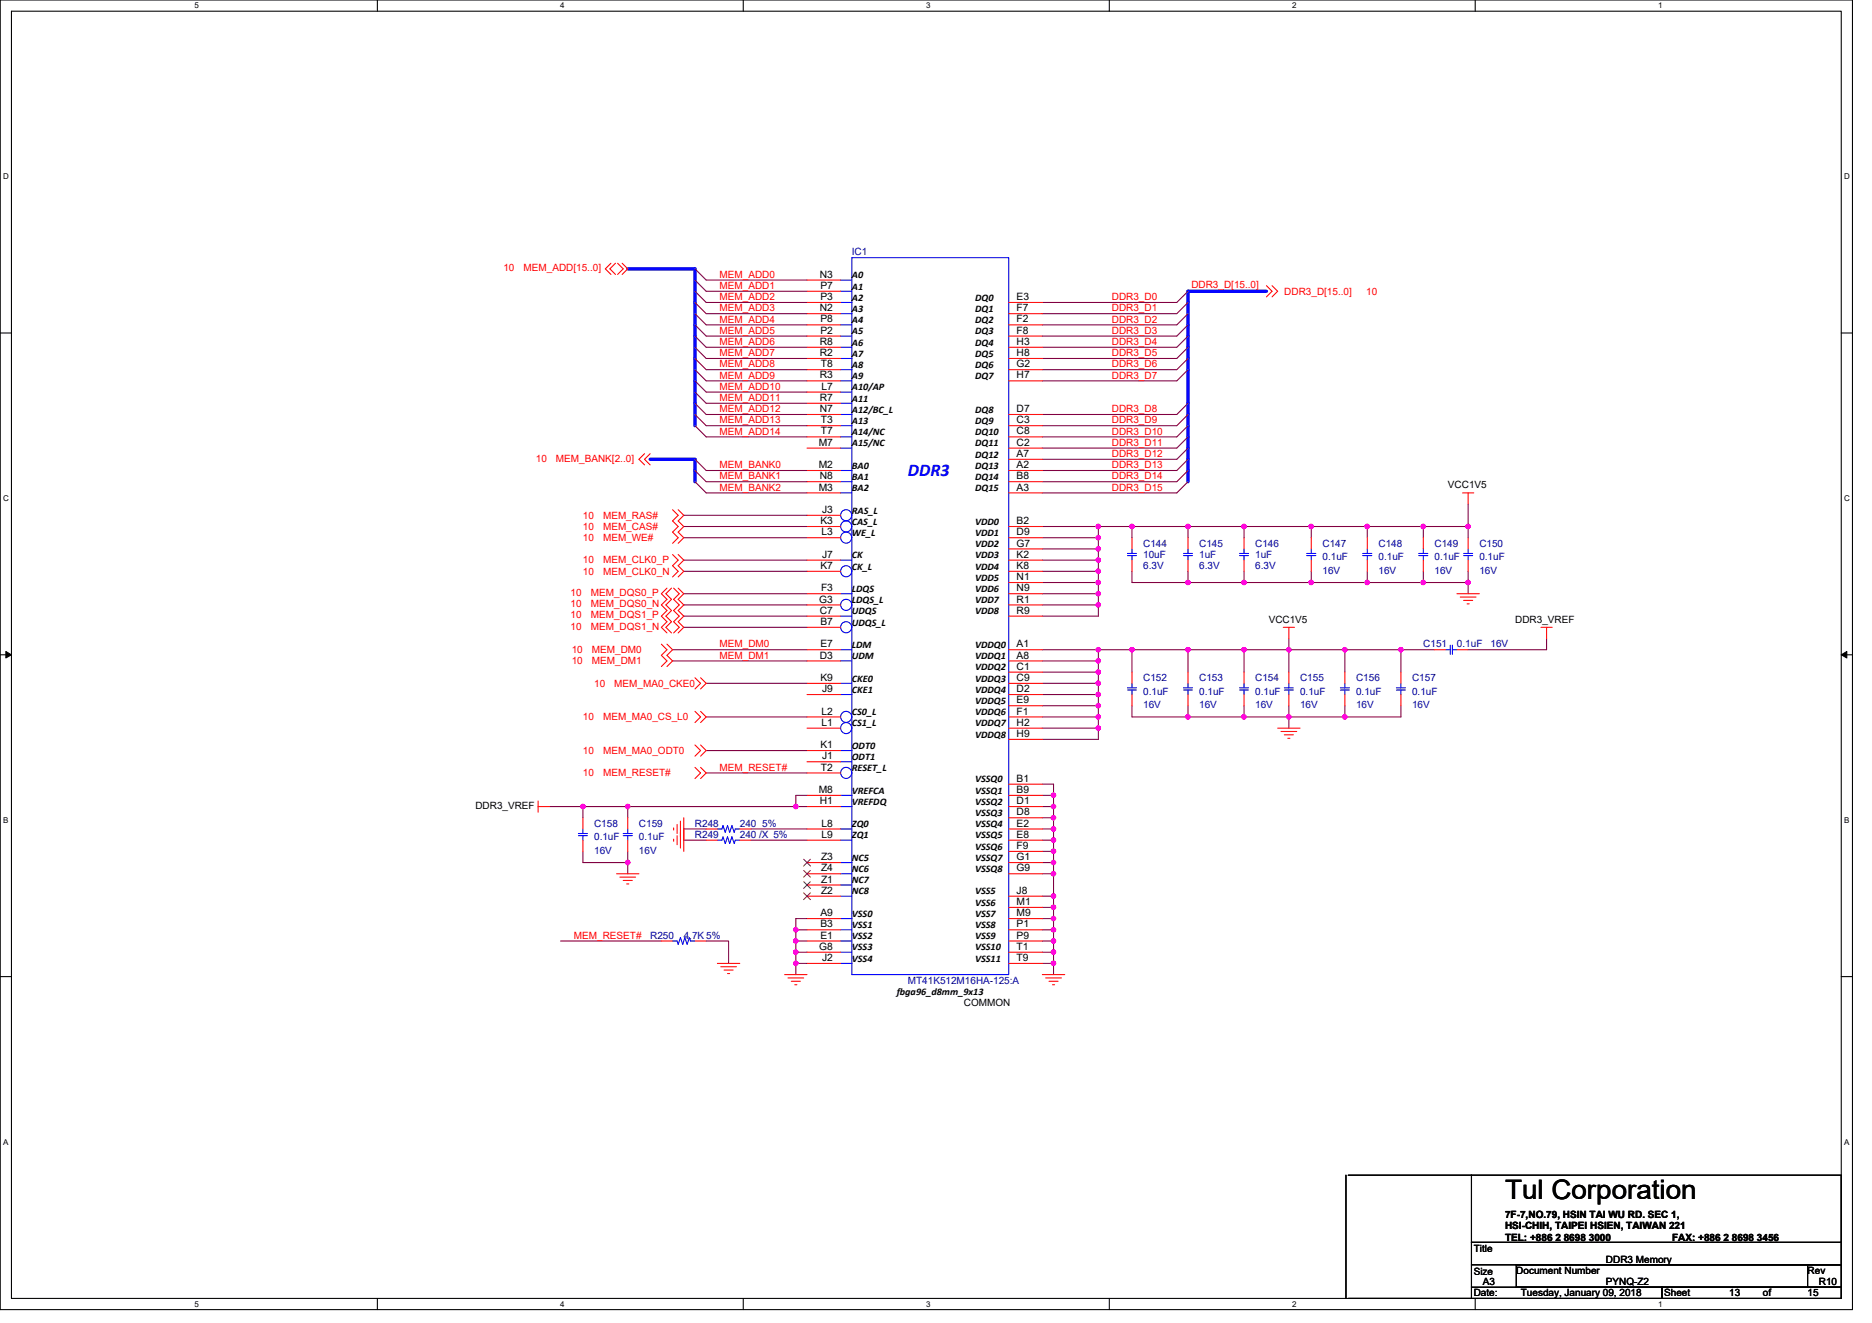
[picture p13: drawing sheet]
<svg xmlns="http://www.w3.org/2000/svg" width="297mm" height="210mm" viewBox="0 0 297 210" stroke-linecap="round" stroke-linejoin="round" font-family="sans-serif">
<defs><g id="words">
<text font-size="4.3" x="238.8" y="190.3">Tul Corporation</text>
<text font-size="2.8" fill="#00f" x="144.1" y="75.6">DDR3</text>
<g font-size="1.6" fill="#000080">
<text x="135.2" y="40.5">IC1</text>
<text x="181.4" y="86.8">C144</text>
<text x="181.4" y="88.5">10uF</text>
<text x="190.3" y="86.8">C145</text>
<text x="190.3" y="88.5">1uF</text>
<text x="199.2" y="86.8">C146</text>
<text x="199.2" y="88.5">1uF</text>
<text x="209.8" y="86.8">C147</text>
<text x="209.8" y="88.9">0.1uF</text>
<text x="218.7" y="86.8">C148</text>
<text x="218.7" y="88.9">0.1uF</text>
<text x="227.6" y="86.8">C149</text>
<text x="227.6" y="88.9">0.1uF</text>
<text x="234.7" y="86.8">C150</text>
<text x="234.7" y="88.9">0.1uF</text>
<text x="181.4" y="90.3">6.3V</text>
<text x="190.3" y="90.3">6.3V</text>
<text x="199.2" y="90.3">6.3V</text>
<text x="209.8" y="91">16V</text>
<text x="218.7" y="91">16V</text>
<text x="227.6" y="91">16V</text>
<text x="234.7" y="91">16V</text>
<text x="225.8" y="102.8">C151</text>
<text x="231.2" y="102.8">0.1uF</text>
<text x="236.5" y="102.8">16V</text>
<text x="181.4" y="108.1">C152</text>
<text x="181.4" y="110.2">0.1uF</text>
<text x="181.4" y="112.4">16V</text>
<text x="190.3" y="108.1">C153</text>
<text x="190.3" y="110.2">0.1uF</text>
<text x="190.3" y="112.4">16V</text>
<text x="199.2" y="108.1">C154</text>
<text x="199.2" y="110.2">0.1uF</text>
<text x="199.2" y="112.4">16V</text>
<text x="206.3" y="108.1">C155</text>
<text x="206.3" y="110.2">0.1uF</text>
<text x="206.3" y="112.4">16V</text>
<text x="215.2" y="108.1">C156</text>
<text x="215.2" y="110.2">0.1uF</text>
<text x="215.2" y="112.4">16V</text>
<text x="224.1" y="108.1">C157</text>
<text x="224.1" y="110.2">0.1uF</text>
<text x="224.1" y="112.4">16V</text>
<text x="94.3" y="131.2">C158</text>
<text x="101.4" y="131.2">C159</text>
<text x="110.3" y="131.2">R248</text>
<text x="117.4" y="131.2">240 5%</text>
<text x="94.3" y="133.4">0.1uF</text>
<text x="94.3" y="135.5">16V</text>
<text x="101.4" y="133.4">0.1uF</text>
<text x="101.4" y="135.5">16V</text>
<text x="110.3" y="133">R249</text>
<text x="117.4" y="133">240 /X 5%</text>
<text x="103.2" y="149">R250</text>
<text x="108.5" y="149">4.7K 5%</text>
<text x="144.1" y="156.1">MT41K512M16HA-125:A</text>
</g>
<g font-size="1.6" fill="#f00">
<text x="79.9" y="43">10</text>
<text x="83.1" y="43">MEM_ADD[15..0]</text>
<text x="114.2" y="44.1">MEM_ADD0</text>
<text x="114.2" y="47.6">MEM_ADD2</text>
<text x="114.2" y="45.9">MEM_ADD1</text>
<text x="176.4" y="47.6">DDR3_D0</text>
<text x="189" y="45.7">DDR3_D[15..0]</text>
<text x="203.8" y="46.8">DDR3_D[15..0]</text>
<text x="216.8" y="46.8">10</text>
<text x="114.2" y="53">MEM_ADD5</text>
<text x="114.2" y="51.2">MEM_ADD4</text>
<text x="114.2" y="49.4">MEM_ADD3</text>
<text x="176.4" y="51.2">DDR3_D2</text>
<text x="176.4" y="49.4">DDR3_D1</text>
<text x="176.4" y="53">DDR3_D3</text>
<text x="114.2" y="58.3">MEM_ADD8</text>
<text x="114.2" y="56.5">MEM_ADD7</text>
<text x="114.2" y="54.8">MEM_ADD6</text>
<text x="176.4" y="58.3">DDR3_D6</text>
<text x="176.4" y="54.8">DDR3_D4</text>
<text x="176.4" y="56.5">DDR3_D5</text>
<text x="114.2" y="61.9">MEM_ADD10</text>
<text x="114.2" y="65.4">MEM_ADD12</text>
<text x="114.2" y="63.6">MEM_ADD11</text>
<text x="114.2" y="60.1">MEM_ADD9</text>
<text x="176.4" y="65.4">DDR3_D8</text>
<text x="176.4" y="60.1">DDR3_D7</text>
<text x="114.2" y="67.2">MEM_ADD13</text>
<text x="114.2" y="69">MEM_ADD14</text>
<text x="176.4" y="70.8">DDR3_D11</text>
<text x="176.4" y="67.2">DDR3_D9</text>
<text x="176.4" y="69">DDR3_D10</text>
<text x="85" y="73.3">10</text>
<text x="88.2" y="73.3">MEM_BANK[2..0]</text>
<text x="114.2" y="74.3">MEM_BANK0</text>
<text x="114.2" y="76.1">MEM_BANK1</text>
<text x="114.2" y="77.9">MEM_BANK2</text>
<text x="176.4" y="72.5">DDR3_D12</text>
<text x="176.4" y="77.9">DDR3_D15</text>
<text x="176.4" y="74.3">DDR3_D13</text>
<text x="176.4" y="76.1">DDR3_D14</text>
<text x="92.5" y="82.3">10</text>
<text x="95.7" y="82.3">MEM_RAS#</text>
<text x="92.5" y="89.4">10</text>
<text x="92.5" y="84.1">10</text>
<text x="92.5" y="85.9">10</text>
<text x="95.7" y="89.4">MEM_CLK0_P</text>
<text x="95.7" y="84.1">MEM_CAS#</text>
<text x="95.7" y="85.9">MEM_WE#</text>
<text x="90.5" y="94.6">10</text>
<text x="92.5" y="91.2">10</text>
<text x="93.7" y="94.6">MEM_DQS0_P</text>
<text x="95.7" y="91.2">MEM_CLK0_N</text>
<text x="90.5" y="98.1">10</text>
<text x="90.5" y="99.9">10</text>
<text x="90.5" y="96.4">10</text>
<text x="93.7" y="98.1">MEM_DQS1_P</text>
<text x="93.7" y="99.9">MEM_DQS1_N</text>
<text x="93.7" y="96.4">MEM_DQS0_N</text>
<text x="90.7" y="103.7">10</text>
<text x="90.7" y="105.4">10</text>
<text x="93.9" y="103.7">MEM_DM0</text>
<text x="93.9" y="105.4">MEM_DM1</text>
<text x="114.2" y="102.8">MEM_DM0</text>
<text x="114.2" y="104.5">MEM_DM1</text>
<text x="94.3" y="109">10</text>
<text x="97.5" y="109">MEM_MA0_CKE0</text>
<text x="92.5" y="119.7">10</text>
<text x="92.5" y="114.3">10</text>
<text x="95.7" y="119.7">MEM_MA0_ODT0</text>
<text x="95.7" y="114.3">MEM_MA0_CS_L0</text>
<text x="92.5" y="123.2">10</text>
<text x="95.7" y="123.2">MEM_RESET#</text>
<text x="114.2" y="122.3">MEM_RESET#</text>
<text x="91.1" y="149">MEM_RESET#</text>
</g>
<g font-size="1.6">
<text x="130.1" y="44.1">N3</text>
<text x="130.2" y="45.8">P7</text>
<text x="130.2" y="47.6">P3</text>
<text x="135.2" y="44.2">A0</text>
<text x="135.2" y="46">A1</text>
<text x="135.2" y="47.7">A2</text>
<text x="154.7" y="47.7">DQ0</text>
<text x="161.3" y="47.6">E3</text>
<text x="130.1" y="49.4">N2</text>
<text x="130.2" y="51.2">P8</text>
<text x="130.2" y="53">P2</text>
<text x="135.2" y="49.5">A3</text>
<text x="135.2" y="51.3">A4</text>
<text x="135.2" y="53.1">A5</text>
<text x="154.7" y="49.5">DQ1</text>
<text x="154.7" y="51.3">DQ2</text>
<text x="154.7" y="53.1">DQ3</text>
<text x="161.3" y="49.4">F7</text>
<text x="161.3" y="51.2">F2</text>
<text x="161.3" y="53">F8</text>
<text x="130.1" y="54.7">R8</text>
<text x="130.1" y="56.5">R2</text>
<text x="130.3" y="58.3">T8</text>
<text x="135.2" y="54.8">A6</text>
<text x="135.2" y="56.6">A7</text>
<text x="135.2" y="58.4">A8</text>
<text x="154.7" y="54.8">DQ4</text>
<text x="154.7" y="56.6">DQ5</text>
<text x="154.7" y="58.4">DQ6</text>
<text x="161.3" y="54.7">H3</text>
<text x="161.3" y="56.5">H8</text>
<text x="161.3" y="58.3">G2</text>
<text x="130.1" y="60.1">R3</text>
<text x="130.1" y="63.6">R7</text>
<text x="130.1" y="65.4">N7</text>
<text x="130.4" y="61.8">L7</text>
<text x="135.2" y="60.2">A9</text>
<text x="135.2" y="62">A10/AP</text>
<text x="135.2" y="63.7">A11</text>
<text x="135.2" y="65.5">A12/BC_L</text>
<text x="154.7" y="60.2">DQ7</text>
<text x="154.7" y="65.5">DQ8</text>
<text x="161.3" y="60.1">H7</text>
<text x="161.3" y="65.4">D7</text>
<text x="129.9" y="70.7">M7</text>
<text x="130.3" y="67.2">T3</text>
<text x="130.3" y="69">T7</text>
<text x="135.2" y="67.3">A13</text>
<text x="135.2" y="69.1">A14/NC</text>
<text x="135.2" y="70.8">A15/NC</text>
<text x="154.7" y="67.3">DQ9</text>
<text x="154.7" y="69.1">DQ10</text>
<text x="154.7" y="70.8">DQ11</text>
<text x="161.3" y="67.2">C3</text>
<text x="161.3" y="69">C8</text>
<text x="161.3" y="70.7">C2</text>
<text x="129.9" y="74.3">M2</text>
<text x="129.9" y="77.9">M3</text>
<text x="130.1" y="76.1">N8</text>
<text x="135.2" y="74.4">BA0</text>
<text x="135.2" y="76.2">BA1</text>
<text x="135.2" y="78">BA2</text>
<text x="154.7" y="72.6">DQ12</text>
<text x="154.7" y="74.4">DQ13</text>
<text x="154.7" y="76.2">DQ14</text>
<text x="154.7" y="78">DQ15</text>
<text x="161.3" y="72.5">A7</text>
<text x="161.3" y="74.3">A2</text>
<text x="161.3" y="76.1">B8</text>
<text x="161.3" y="77.9">A3</text>
<text x="229.8" y="77.5">VCC1V5</text>
<text x="130.2" y="83.2">K3</text>
<text x="130.4" y="81.4">J3</text>
<text x="135.2" y="83.3">CAS_L</text>
<text x="135.2" y="81.5">RAS_L</text>
<text x="154.7" y="83.3">VDD0</text>
<text x="161.3" y="83.2">B2</text>
<text x="130.4" y="85">L3</text>
<text x="130.4" y="88.5">J7</text>
<text x="135.2" y="88.6">CK</text>
<text x="135.2" y="85.1">WE_L</text>
<text x="154.7" y="85.1">VDD1</text>
<text x="154.7" y="86.8">VDD2</text>
<text x="154.7" y="88.6">VDD3</text>
<text x="161.3" y="85">D9</text>
<text x="161.3" y="86.7">G7</text>
<text x="161.3" y="88.5">K2</text>
<text x="130" y="95.6">G3</text>
<text x="130.2" y="90.3">K7</text>
<text x="130.3" y="93.9">F3</text>
<text x="135.2" y="94">LDQS</text>
<text x="135.2" y="95.7">LDQS_L</text>
<text x="135.2" y="90.4">CK_L</text>
<text x="154.7" y="90.4">VDD4</text>
<text x="154.7" y="92.2">VDD5</text>
<text x="154.7" y="94">VDD6</text>
<text x="154.7" y="95.7">VDD7</text>
<text x="161.3" y="90.3">K8</text>
<text x="161.3" y="92.1">N1</text>
<text x="161.3" y="93.9">N9</text>
<text x="161.3" y="95.6">R1</text>
<text x="130.1" y="97.4">C7</text>
<text x="130.2" y="99.2">B7</text>
<text x="135.2" y="97.5">UDQS</text>
<text x="135.2" y="99.3">UDQS_L</text>
<text x="154.7" y="97.5">VDD8</text>
<text x="161.3" y="97.4">R9</text>
<text x="201.3" y="98.8">VCC1V5</text>
<text x="240.4" y="98.8">DDR3_VREF</text>
<text x="130.1" y="104.5">D3</text>
<text x="130.2" y="102.7">E7</text>
<text x="135.2" y="102.8">LDM</text>
<text x="135.2" y="104.6">UDM</text>
<text x="154.7" y="102.8">VDDQ0</text>
<text x="154.7" y="104.6">VDDQ1</text>
<text x="154.7" y="106.4">VDDQ2</text>
<text x="161.3" y="102.7">A1</text>
<text x="161.3" y="104.5">A8</text>
<text x="161.3" y="106.3">C1</text>
<text x="130.2" y="108.1">K9</text>
<text x="130.4" y="113.4">L2</text>
<text x="130.4" y="109.9">J9</text>
<text x="135.2" y="113.5">CS0_L</text>
<text x="135.2" y="108.2">CKE0</text>
<text x="135.2" y="110">CKE1</text>
<text x="154.7" y="108.2">VDDQ3</text>
<text x="154.7" y="110">VDDQ4</text>
<text x="154.7" y="111.7">VDDQ5</text>
<text x="154.7" y="113.5">VDDQ6</text>
<text x="161.3" y="108.1">C9</text>
<text x="161.3" y="109.9">D2</text>
<text x="161.3" y="111.6">E9</text>
<text x="161.3" y="113.4">F1</text>
<text x="130.2" y="118.7">K1</text>
<text x="130.4" y="115.2">L1</text>
<text x="135.2" y="118.9">ODT0</text>
<text x="135.2" y="115.3">CS1_L</text>
<text x="154.7" y="115.3">VDDQ7</text>
<text x="154.7" y="117.1">VDDQ8</text>
<text x="161.3" y="115.2">H2</text>
<text x="161.3" y="117">H9</text>
<text x="129.9" y="125.9">M8</text>
<text x="130.3" y="122.3">T2</text>
<text x="130.4" y="120.5">J1</text>
<text x="135.2" y="126">VREFCA</text>
<text x="135.2" y="122.4">RESET_L</text>
<text x="135.2" y="120.6">ODT1</text>
<text x="154.7" y="124.2">VSSQ0</text>
<text x="154.7" y="126">VSSQ1</text>
<text x="161.3" y="124.1">B1</text>
<text x="161.3" y="125.9">B9</text>
<text x="75.4" y="128.4">DDR3_VREF</text>
<text x="130.1" y="127.6">H1</text>
<text x="130.4" y="131.2">L8</text>
<text x="135.2" y="131.3">ZQ0</text>
<text x="135.2" y="127.7">VREFDQ</text>
<text x="154.7" y="127.7">VSSQ2</text>
<text x="154.7" y="129.5">VSSQ3</text>
<text x="154.7" y="131.3">VSSQ4</text>
<text x="161.3" y="127.6">D1</text>
<text x="161.3" y="129.4">D8</text>
<text x="161.3" y="131.2">E2</text>
<text x="130.3" y="136.5">Z3</text>
<text x="130.4" y="133">L9</text>
<text x="135.2" y="136.6">NC5</text>
<text x="135.2" y="133.1">ZQ1</text>
<text x="154.7" y="133.1">VSSQ5</text>
<text x="154.7" y="134.9">VSSQ6</text>
<text x="154.7" y="136.6">VSSQ7</text>
<text x="161.3" y="133">E8</text>
<text x="161.3" y="134.7">F9</text>
<text x="161.3" y="136.5">G1</text>
<text x="130.3" y="138.3">Z4</text>
<text x="130.3" y="140.1">Z1</text>
<text x="130.3" y="141.9">Z2</text>
<text x="135.2" y="138.4">NC6</text>
<text x="135.2" y="140.2">NC7</text>
<text x="135.2" y="142">NC8</text>
<text x="154.7" y="138.4">VSSQ8</text>
<text x="154.7" y="142">VSS5</text>
<text x="154.7" y="143.7">VSS6</text>
<text x="161.3" y="138.3">G9</text>
<text x="161.3" y="141.9">J8</text>
<text x="161.3" y="143.6">M1</text>
<text x="130.2" y="145.4">A9</text>
<text x="130.2" y="147.2">B3</text>
<text x="130.2" y="149">E1</text>
<text x="135.2" y="145.5">VSS0</text>
<text x="135.2" y="147.3">VSS1</text>
<text x="135.2" y="149.1">VSS2</text>
<text x="154.7" y="145.5">VSS7</text>
<text x="154.7" y="147.3">VSS8</text>
<text x="154.7" y="149.1">VSS9</text>
<text x="161.3" y="145.4">M9</text>
<text x="161.3" y="147.2">P1</text>
<text x="161.3" y="149">P9</text>
<text x="130" y="150.7">G8</text>
<text x="130.4" y="152.5">J2</text>
<text x="135.2" y="150.9">VSS3</text>
<text x="135.2" y="152.6">VSS4</text>
<text x="154.7" y="150.9">VSS10</text>
<text x="154.7" y="152.6">VSS11</text>
<text x="161.3" y="150.7">T1</text>
<text x="161.3" y="152.5">T9</text>
<text x="142.3" y="158">fbga96_d8mm_9x13</text>
<text x="152.9" y="159.7">COMMON</text>
<text x="238.8" y="193.3">7F-7,NO.79, HSIN TAI WU RD. SEC 1,</text>
<text x="238.8" y="195.1">HSI-CHIH, TAIPEI HSIEN, TAIWAN 221</text>
<text x="238.8" y="196.9">TEL: +886 2 8698 3000</text>
<text x="265.3" y="196.9">FAX: +886 2 8698 3456</text>
<text x="233.8" y="198.8">Title</text>
<text x="233.8" y="202.3">Size</text>
<text x="235.3" y="203.9">A3</text>
<text x="240.6" y="202.2">Document Number</text>
<text x="254.8" y="203.9">PYNQ-Z2</text>
<text x="254.8" y="200.4">DDR3 Memory</text>
<text x="286.8" y="202.2">Rev</text>
<text x="288.6" y="203.9">R10</text>
<text x="233.8" y="205.7">Date:</text>
<text x="241.3" y="205.7">Tuesday, January 09, 2018</text>
<text x="264.1" y="205.7">Sheet</text>
<text x="274.4" y="205.7">13</text>
<text x="279.7" y="205.7">of</text>
<text x="286.8" y="205.7">15</text>
</g>
<g font-size="1.3">
<text x="30.8" y="1.3">5</text>
<text x="88.9" y="1.3">4</text>
<text x="147" y="1.3">3</text>
<text x="205" y="1.3">2</text>
<text x="263.1" y="1.3">1</text>
<text x=".5" y="28.4">D</text>
<text x="292.6" y="28.4">D</text>
<text x=".5" y="79.5">C</text>
<text x="292.6" y="79.5">C</text>
<text x=".5" y="130.6">B</text>
<text x="292.6" y="130.6">B</text>
<text x=".5" y="181.7">A</text>
<text x="292.6" y="181.7">A</text>
<text x="30.8" y="207.4">5</text>
<text x="88.9" y="207.4">4</text>
<text x="147" y="207.4">3</text>
<text x="205" y="207.4">2</text>
<text x="263.1" y="207.4">1</text>
</g>
</g></defs>
<path d="M0 0h293.9v207.9h-293.9zM1.8 1.8h290.4v204.3h-290.4z" fill="none" stroke="#000" stroke-width=".17"/>
<g fill="#fff">
<path d="M30.8 .2h.7v1.4h-.7z"/>
<path d="M30.8 206.3h.7v1.4h-.7z"/>
</g>
<path d="M59.9 0v1.8M59.9 206.1v1.8" fill="none" stroke="#000" stroke-width=".17"/>
<g fill="#fff">
<path d="M88.9 .2h.7v1.4h-.7z"/>
<path d="M88.9 206.3h.7v1.4h-.7z"/>
</g>
<path d="M117.9 0v1.8M117.9 206.1v1.8" fill="none" stroke="#000" stroke-width=".17"/>
<g fill="#fff">
<path d="M147 .2h.7v1.4h-.7z"/>
<path d="M147 206.3h.7v1.4h-.7z"/>
</g>
<path d="M176 0v1.8M176 206.1v1.8" fill="none" stroke="#000" stroke-width=".17"/>
<g fill="#fff">
<path d="M205 .2h.7v1.4h-.7z"/>
<path d="M205 206.3h.7v1.4h-.7z"/>
</g>
<path d="M234.1 0v1.8M234.1 206.1v1.8" fill="none" stroke="#000" stroke-width=".17"/>
<g fill="#fff">
<path d="M263.1 .2h.7v1.4h-.7z"/>
<path d="M263.1 206.3h.7v1.4h-.7z"/>
<path d="M.5 27.3h.9v1.4h-.9z"/>
<path d="M292.6 27.3h.9v1.4h-.9z"/>
<path d="M.5 78.4h.9v1.4h-.9z"/>
<path d="M292.6 78.4h.9v1.4h-.9z"/>
</g>
<path d="M0 52.9h1.8M292.2 52.9h1.7" fill="none" stroke="#000" stroke-width=".17"/>
<g fill="#fff">
<path d="M.5 129.5h.8v1.4h-.8z"/>
<path d="M292.6 129.5h.9v1.4h-.9z"/>
</g>
<path d="M0 103.9h1.8M292.2 103.9h1.7" fill="none" stroke="#000" stroke-width=".17"/>
<path d="M.9 103.4l.9 .5-.9 .5zM292.2 103.9l.8-.5v1z" fill="#000" stroke="#000" stroke-width=".16"/>
<g fill="#fff">
<path d="M.5 180.5h.8v1.4h-.8z"/>
<path d="M292.6 180.5h.9v1.4h-.9z"/>
</g>
<path d="M0 155h1.8M292.2 155h1.7M213.6 186.5v19.6M213.9 186.5h19.6M233.5 186.5h58.7v10.7h-58.7zM233.5 197.2h58.7v3.5h-58.7zM213.9 206.1h19.6M233.5 204.3h30.2v1.8h-30.2zM233.5 200.7v3.6M240.6 200.7h51.6v3.6h-51.6zM263.7 204.3h28.5v1.8h-28.5zM286.8 200.7v3.6" fill="none" stroke="#000" stroke-width=".17"/>
<path d="M99.6 42.7h10.7v24.9M201 46.2h-12.5v30.3M103.2 72.9h7.1v3.6" fill="none" stroke="#00f" stroke-width=".53"/>
<g fill="none" stroke="#800040" stroke-width=".17">
<path d="M110.3 42.7l1.8 1.7h16M110.3 46.2l1.8 1.8h16M110.3 44.5l1.8 1.7h16M110.3 51.6l1.8 1.7h16M110.3 49.8l1.8 1.8h16M110.3 48l1.8 1.8h16M110.3 56.9l1.8 1.8h16M110.3 55.1l1.8 1.8h16M110.3 53.3l1.8 1.8h16M110.3 58.7l1.8 1.8h16M188.5 49.8l-1.8 1.8h-21.3M188.5 46.2l-1.8 1.8h-21.3"/>
<path d="M188.5 56.9l-1.8 1.8h-21.3M188.5 48l-1.8 1.8h-21.3M188.5 53.3l-1.8 1.8h-21.3M188.5 58.7l-1.8 1.8h-21.3M188.5 51.6l-1.8 1.7h-21.3M188.5 55.1l-1.8 1.8h-21.3M110.3 60.5l1.8 1.7h16M110.3 65.8l1.8 1.8h16M110.3 64l1.8 1.8h16M110.3 62.2l1.8 1.8h16M110.3 67.6l1.8 1.7h16M110.3 72.9l1.8 1.8h16"/>
<path d="M110.3 74.7l1.8 1.8h16M110.3 76.5l1.8 1.7h16M188.5 69.3l-1.8 1.8h-21.3M188.5 71.1l-1.8 1.8h-21.3M188.5 76.5l-1.8 1.7h-21.3M188.5 72.9l-1.8 1.8h-21.3M188.5 65.8l-1.8 1.8h-21.3M188.5 67.6l-1.8 1.7h-21.3M188.5 74.7l-1.8 1.8h-21.3M188.5 64l-1.8 1.8h-21.3M108.5 88.9h19.6M108.5 90.7h19.6"/>
<path d="M108.5 81.8h19.6M108.5 83.6h19.6M108.5 85.3h19.6M108.5 96h19.6M108.5 94.2h19.6M108.5 97.8h19.6M108.5 99.6h19.6M165.4 83.6h8.9M165.4 96h8.9M165.4 94.2h8.9M165.4 92.5h8.9M165.4 90.7h8.9"/>
<path d="M165.4 88.9h8.9M165.4 87.1h8.9M165.4 85.3h8.9M174.3 83.6h5.3M174.3 83.6v1.7M174.3 96v1.8h-8.9M174.3 94.2v1.8M174.3 92.5v1.7M174.3 88.9v1.8M174.3 90.7v1.8M174.3 85.3v1.8M174.3 87.1v1.8"/>
<path d="M179.6 83.6h8.9M179.6 90.7v1.8h8.9M179.6 83.6v1.7M188.5 83.6v1.7M188.5 90.7v1.8M188.5 92.5h8.9M188.5 83.6h8.9M197.4 83.6h10.7v1.7M197.4 92.5h10.7M197.4 83.6v1.7M197.4 90.7v1.8M208.1 83.6h8.9v1.7"/>
<path d="M208.1 92.5h8.9M208.1 90.7v1.8M217 90.7v1.8M217 83.6h8.8v1.7M217 92.5h8.8M225.8 90.7v1.8M225.8 83.6h7.2M225.8 92.5h7.2M233 83.6v1.7M233 90.7v1.8M233 92.5v1.7M233 80v3.6"/>
<path d="M106.7 103.1h21.4M106.7 104.9h21.4M112.1 108.5h16M112.1 119.1h16M112.1 113.8h16M165.4 103.1h8.9M165.4 115.6h8.9M165.4 113.8h8.9M165.4 112h8.9M165.4 110.2h8.9M165.4 108.5h8.9M165.4 106.7h8.9"/>
<path d="M165.4 104.9h8.9M174.3 103.1v1.8M174.3 115.6v1.7h-8.9M174.3 113.8v1.8M174.3 112v1.8M174.3 108.5v1.7M174.3 110.2v1.8M174.3 104.9v1.8M174.3 106.7v1.8M174.3 103.1h5.3M179.6 103.1v3.6M179.6 112v1.8h8.9"/>
<path d="M179.6 103.1h8.9M188.5 103.1v3.6M188.5 112v1.8M188.5 113.8h8.9M188.5 103.1h8.9M197.4 113.8h7.1M197.4 103.1h7.1M197.4 103.1v3.6M197.4 112v1.8M204.5 103.1v3.6M204.5 112v1.8M204.5 113.8v1.8"/>
<path d="M204.5 113.8h8.9M204.5 101.3v1.8M204.5 103.1h8.9M213.4 103.1h8.9M213.4 112v1.8M213.4 103.1v3.6M222.3 103.1h5.3M222.3 112v1.8h-8.9M222.3 103.1v3.6M245.4 101.3v1.8h-12.4M87.2 128h5.3M92.5 128v1.8"/>
<path d="M92.5 135.1v1.8h7.1M92.5 128h7.1M99.6 135.1v3.6M99.6 128v1.8M99.6 128h26.7M108.5 131.6h3.6M108.5 133.3h3.6M112.1 122.7h16M119.2 131.6h8.9M119.2 133.3h8.9M126.3 128h1.8M128.1 126.2h-1.8v1.8"/>
<path d="M165.4 124.5h1.8v1.7M165.4 138.7h1.8M165.4 136.9h1.8M165.4 135.1h1.8M165.4 133.3h1.8M165.4 131.6h1.8M165.4 129.8h1.8M165.4 128h1.8M165.4 126.2h1.8M167.2 136.9v1.8M167.2 135.1v1.8M167.2 133.3v1.8"/>
<path d="M167.2 129.8v1.8M167.2 131.6v1.7M167.2 126.2v1.8M167.2 128v1.8M167.2 138.7v3.5M88.9 149.4h16M112.1 149.4h3.5v3.5M126.3 149.4v1.7M126.3 151.1v1.8M126.3 152.9v1.8M126.3 147.6v1.8M126.3 152.9h1.8"/>
<path d="M126.3 151.1h1.8M126.3 149.4h1.8M126.3 147.6h1.8M128.1 145.8h-1.8v1.8M165.4 152.9h1.8M165.4 151.1h1.8M165.4 149.4h1.8M165.4 147.6h1.8M165.4 145.8h1.8M165.4 144h1.8M165.4 142.2h1.8M167.2 147.6v1.8"/>
<path d="M167.2 142.2v1.8M167.2 144v3.6M167.2 149.4v3.5M167.2 152.9v1.8"/>
</g>
<g fill="#f0f" stroke="#f0f" stroke-width=".17">
<circle cx="99.6" cy="136.9" r=".35"/>
<circle cx="126.3" cy="128" r=".35"/>
<circle cx="99.6" cy="128" r=".35"/>
<circle cx="92.5" cy="128" r=".35"/>
<circle cx="126.3" cy="149.3" r=".35"/>
<circle cx="126.3" cy="151.1" r=".35"/>
<circle cx="126.3" cy="152.9" r=".35"/>
<circle cx="126.3" cy="147.6" r=".35"/>
<circle cx="174.3" cy="83.6" r=".35"/>
<circle cx="174.3" cy="96" r=".35"/>
<circle cx="174.3" cy="94.2" r=".35"/>
<circle cx="174.3" cy="92.4" r=".35"/>
<circle cx="174.3" cy="90.7" r=".35"/>
<circle cx="174.3" cy="88.9" r=".35"/>
<circle cx="174.3" cy="87.1" r=".35"/>
<circle cx="174.3" cy="85.3" r=".35"/>
<circle cx="174.3" cy="103.1" r=".35"/>
<circle cx="174.3" cy="115.6" r=".35"/>
<circle cx="174.3" cy="113.8" r=".35"/>
<circle cx="174.3" cy="112" r=".35"/>
<circle cx="174.3" cy="110.2" r=".35"/>
<circle cx="174.3" cy="108.4" r=".35"/>
<circle cx="174.3" cy="106.7" r=".35"/>
<circle cx="174.3" cy="104.9" r=".35"/>
<circle cx="167.2" cy="138.7" r=".35"/>
<circle cx="167.2" cy="136.9" r=".35"/>
<circle cx="167.2" cy="135.1" r=".35"/>
<circle cx="167.2" cy="133.3" r=".35"/>
<circle cx="167.2" cy="131.6" r=".35"/>
<circle cx="167.2" cy="129.8" r=".35"/>
<circle cx="167.2" cy="128" r=".35"/>
<circle cx="167.2" cy="126.2" r=".35"/>
<circle cx="167.2" cy="152.9" r=".35"/>
<circle cx="167.2" cy="151.1" r=".35"/>
<circle cx="167.2" cy="149.3" r=".35"/>
<circle cx="167.2" cy="147.6" r=".35"/>
<circle cx="167.2" cy="145.8" r=".35"/>
<circle cx="167.2" cy="144" r=".35"/>
<circle cx="167.2" cy="142.2" r=".35"/>
<circle cx="232.9" cy="83.6" r=".35"/>
<circle cx="188.5" cy="92.4" r=".35"/>
<circle cx="232.9" cy="92.4" r=".35"/>
<circle cx="208.1" cy="83.6" r=".35"/>
<circle cx="197.4" cy="83.6" r=".35"/>
<circle cx="208.1" cy="92.4" r=".35"/>
<circle cx="197.4" cy="92.4" r=".35"/>
<circle cx="225.8" cy="83.6" r=".35"/>
<circle cx="216.9" cy="83.6" r=".35"/>
<circle cx="225.8" cy="92.4" r=".35"/>
<circle cx="216.9" cy="92.4" r=".35"/>
<circle cx="204.5" cy="103.1" r=".35"/>
<circle cx="204.5" cy="113.8" r=".35"/>
<circle cx="197.4" cy="113.8" r=".35"/>
<circle cx="179.6" cy="103.1" r=".35"/>
<circle cx="188.5" cy="103.1" r=".35"/>
<circle cx="197.4" cy="103.1" r=".35"/>
<circle cx="188.5" cy="113.8" r=".35"/>
<circle cx="222.3" cy="103.1" r=".35"/>
<circle cx="213.4" cy="113.8" r=".35"/>
<circle cx="213.4" cy="103.1" r=".35"/>
<circle cx="188.5" cy="83.6" r=".35"/>
<circle cx="179.6" cy="83.6" r=".35"/>
</g>
<g fill="none" stroke="#f00" stroke-width=".17">
<path d="M96.9 41.8l-.8 .9 .8 .9M97.7 41.8l-.9 .9 .9 .9M98 41.8l.9 .9-.9 .9M98.7 41.8l.9 .9-.9 .9M128.1 44.4h5.3M128.1 46.2h5.3M128.1 48h5.3M128.1 49.8h5.3M128.1 51.6h5.3M128.1 53.3h5.3M128.1 55.1h5.3M128.1 56.9h5.3"/>
<path d="M128.1 58.7h5.3M160.1 48h5.3M160.1 49.8h5.3M160.1 51.6h5.3M160.1 53.3h5.3M160.1 55.1h5.3M160.1 56.9h5.3M160.1 58.7h5.3M201 45.3l.8 .9-.8 .9M201.8 45.3l.9 .9-.9 .9M102.3 72l-.9 .9 .9 .9M103.2 72l-.9 .9 .9 .9"/>
<path d="M128.1 74.7h5.3M128.1 76.5h5.3M128.1 78.2h5.3M128.1 60.5h5.3M128.1 62.2h5.3M128.1 64h5.3M128.1 65.8h5.3M128.1 67.6h5.3M128.1 69.3h5.3M128.1 71.1h5.3M160.1 60.5h5.3M160.1 65.8h5.3"/>
<path d="M160.1 67.6h5.3M160.1 69.3h5.3M160.1 71.1h5.3M160.1 72.9h5.3M160.1 74.7h5.3M160.1 76.5h5.3M160.1 78.2h5.3M232.1 78.2h1.7M233 78.2v1.8M105.8 93.3l-.9 .9 .9 .9-.9 .9 .9 .9-.9 .9 .9 .9-.9 .9 .9 .9M106.5 93.3l-.8 .9 .8 .9-.8 .9 .8 .9-.8 .9 .8 .9-.8 .9 .8 .9M106.7 88l.9 .9-.9 .9 .9 .9-.9 .9"/>
<path d="M106.7 80.9l.9 .9-.9 .9 .9 .9-.9 .9 .9 .8-.9 .9M106.9 93.3l.9 .9-.9 .9 .9 .9-.9 .9 .9 .9-.9 .9 .9 .9-.9 .9M107.6 88l.9 .9-.9 .9 .9 .9-.9 .9M107.6 80.9l.9 .9-.9 .9 .9 .9-.9 .9 .9 .8-.9 .9M107.6 93.3l.9 .9-.9 .9 .9 .9-.9 .9 .9 .9-.9 .9 .9 .9-.9 .9M128.1 94.2h5.3M128.1 96h5.3M128.1 97.8h5.3M128.1 99.6h5.3M128.1 88.9h5.3M128.1 90.7h5.3M128.1 85.3h5.3"/>
<path d="M128.1 83.6h5.3M128.1 81.8h5.3M160.1 83.6h5.3M160.1 85.3h5.3M160.1 87.1h5.3M160.1 88.9h5.3M160.1 90.7h5.3M160.1 92.5h5.3M160.1 94.2h5.3M160.1 96h5.3M160.1 97.8h5.3M179.6 85.3v1.8"/>
<path d="M179.6 88.9v1.8M188.5 85.3v1.8M188.5 88.9v1.8M197.4 85.3v1.8M197.4 88.9v1.8M203.6 99.6h1.8M204.5 99.6v1.7M208.1 88.9v1.8M208.1 85.3v1.8M217 88.9v1.8M217 85.3v1.8M225.8 88.9v1.8"/>
<path d="M225.8 85.3v1.8M231.2 94.2h3.5M231.7 94.8h2.5M232.2 95.3h1.5M232.8 95.8h.3M233 88.9v1.8M233 85.3v1.8M244.5 99.6h1.8M245.4 99.6v1.7M104.9 102.2l.9 .9-.9 .9 .9 .9-.9 .9M105.8 102.2l.9 .9-.9 .9 .9 .9-.9 .9M110.3 107.6l.9 .9-.9 .8"/>
<path d="M110.3 118.2l.9 .9-.9 .9M110.3 112.9l.9 .9-.9 .9M111.2 107.6l.9 .9-.9 .8M111.2 118.2l.9 .9-.9 .9M111.2 112.9l.9 .9-.9 .9M128.1 119.1h5.3M128.1 113.8h5.3M128.1 115.6h5.3M128.1 108.5h5.3M128.1 110.2h5.3M128.1 103.1h5.3M128.1 104.9h5.3"/>
<path d="M160.1 103.1h5.3M160.1 104.9h5.3M160.1 106.7h5.3M160.1 108.5h5.3M160.1 110.2h5.3M160.1 112h5.3M160.1 113.8h5.3M160.1 115.6h5.3M160.1 117.3h5.3M179.6 110.2v1.8M179.6 106.7v1.8M188.5 110.2v1.8"/>
<path d="M188.5 106.7v1.8M197.4 110.2v1.8M197.4 106.7v1.8M202.7 115.6h3.6M203.3 116.1h2.5M203.8 116.6h1.4M204.3 117.2h.4M204.5 110.2v1.8M204.5 106.7v1.8M213.4 110.2v1.8M213.4 106.7v1.8M222.3 110.2v1.8"/>
<path d="M222.3 106.7v1.8M227.6 103.1h1.8M231.2 103.1h1.8M85.4 128h1.8M85.4 127.1v1.8M92.5 133.3v1.8M92.5 129.8v1.8M97.8 138.7h3.6M98.4 139.2h2.5M98.9 139.7h1.4M99.6 133.3v1.8M99.6 129.8v1.8"/>
<path d="M106.9 131.4v.3M106.9 133.2v.3M107.4 130.9v1.4M107.4 132.6v1.5M108 130.3v2.5M108 132.1v2.5M108.5 129.8v3.5M108.5 131.6v3.5M110.3 121.8l.9 .9-.9 .9M111.2 121.8l.9 .9-.9 .9M112.1 133.3h1.7M112.1 131.6h1.7"/>
<path d="M117.4 133.3h1.8M117.4 131.6h1.8M128.1 136.9h5.3M128.1 138.7h5.3M128.1 131.6h5.3M128.1 126.2h5.3M128.1 128h5.3M128.1 122.7h5.3M128.1 133.3h5.3M128.1 120.9h5.3M160.1 124.5h5.3M160.1 126.2h5.3"/>
<path d="M160.1 128h5.3M160.1 129.8h5.3M160.1 131.6h5.3M160.1 133.3h5.3M160.1 135.1h5.3M160.1 136.9h5.3M160.1 138.7h5.3M99.4 140.3h.4M104.9 149.4h1.8M110.3 149.4h1.8M113.8 152.9h3.6M114.4 153.4h2.5"/>
<path d="M114.9 154h1.4M115.4 154.5h.4M124.5 154.7h3.6M125 155.2h2.5M125.6 155.7h1.4M126.1 156.3h.3M128.1 145.8h5.3M128.1 147.6h5.3M128.1 149.4h5.3M128.1 151.1h5.3M128.1 152.9h5.3M128.1 140.5h5.3"/>
<path d="M128.1 142.2h5.3M160.1 142.2h5.3M160.1 144h5.3M160.1 145.8h5.3M160.1 147.6h5.3M160.1 149.4h5.3M160.1 151.1h5.3M160.1 152.9h5.3M165.4 154.7h3.5M165.9 155.2h2.5M166.5 155.7h1.4M167 156.3h.3"/>
</g>
<g fill="none" stroke="#00f" stroke-width=".17">
<path d="M133.4 58.7h1.8M133.4 56.9h1.8M133.4 55.1h1.8M133.4 53.3h1.8M133.4 51.6h1.8M133.4 49.8h1.8M133.4 48h1.8M133.4 46.2h1.8M133.4 44.5h1.8M135.2 40.9h24.9v113.8h-24.9zM133.4 78.2h1.8M133.4 76.5h1.8"/>
<path d="M133.4 74.7h1.8M133.4 71.1h1.8M133.4 69.3h1.8M133.4 67.6h1.8M133.4 65.8h1.8M133.4 64h1.8M133.4 62.2h1.8M133.4 60.5h1.8M133.4 97.8h1.8M133.4 94.2h1.8M133.4 88.9h1.8M178.9 87.8h1.4"/>
<path d="M178.9 88.2h1.4M179.6 87.1v.7M179.6 88.2v.7M187.8 87.8h1.4M187.8 88.2h1.4M188.5 87.1v.7M188.5 88.2v.7M196.7 87.8h1.4M196.7 88.2h1.4M197.4 87.1v.7M197.4 88.2v.7M207.3 88.2h1.5"/>
<path d="M207.3 87.8h1.5M208.1 88.2v.7M208.1 87.1v.7M216.2 88.2h1.5M216.2 87.8h1.5M217 88.2v.7M217 87.1v.7M225.1 88.2h1.5M225.1 87.8h1.5M225.8 88.2v.7M225.8 87.1v.7M232.2 88.2h1.5"/>
<path d="M232.2 87.8h1.5M233 88.2v.7M233 87.1v.7M133.4 119.1h1.8M133.4 110.2h1.8M133.4 108.5h1.8M133.4 104.9h1.8M133.4 103.1h1.8M178.9 109.5h1.4M178.9 109.2h1.4M179.6 109.5v.7M179.6 108.5v.7"/>
<path d="M187.8 109.5h1.4M187.8 109.2h1.4M188.5 109.5v.7M188.5 108.5v.7M196.7 109.5h1.4M196.7 109.2h1.4M197.4 109.5v.7M197.4 108.5v.7M203.8 109.5h1.4M203.8 109.2h1.4M204.5 109.5v.7M204.5 108.5v.7"/>
<path d="M212.7 109.5h1.4M212.7 109.2h1.4M213.4 109.5v.7M213.4 108.5v.7M221.6 109.5h1.4M221.6 109.2h1.4M222.3 109.5v.7M222.3 108.5v.7M229.4 103.1h.7M230.1 102.4v1.4M230.5 103.1h.7M230.5 102.4v1.4"/>
<path d="M91.8 132.6h1.4M91.8 132.3h1.4M92.5 132.6v.7M92.5 131.6v.7M98.9 132.6h1.4M98.9 132.3h1.4M99.6 132.6v.7M99.6 131.6v.7M113.8 133.3h.8l.1-.5 .4 1.1 .3-1.1 .4 1.1 .3-1.1 .4 1.1 .2-.6h.7M113.8 131.6h.8l.1-.6 .4 1.1 .3-1.1 .4 1.1 .3-1.1 .4 1.1 .2-.5h.7M133.4 138.7h1.8M133.4 136.9h1.8"/>
<path d="M133.4 133.3h1.8M133.4 131.6h1.8M133.4 128h1.8M133.4 126.2h1.8M133.4 120.9h1.8M106.7 149.4h.7l.2 .5 .4-1.1 .3 1.1 .4-1.1 .3 1.1 .4-1.1 .2 .6h.7M133.4 152.9h1.8M133.4 151.1h1.8M133.4 149.4h1.8M133.4 147.6h1.8M133.4 145.8h1.8M133.4 142.2h1.8"/>
<path d="M133.4 140.5h1.8"/>
<circle cx="134.3" cy="81.8" r=".88"/>
<circle cx="134.3" cy="83.6" r=".88"/>
<circle cx="134.3" cy="85.3" r=".88"/>
<circle cx="134.3" cy="90.7" r=".88"/>
<circle cx="134.3" cy="96" r=".88"/>
<circle cx="134.3" cy="99.6" r=".88"/>
<circle cx="134.3" cy="113.8" r=".88"/>
<circle cx="134.3" cy="115.6" r=".88"/>
<circle cx="134.3" cy="122.7" r=".88"/>
</g>
<path d="M127.5 136.4l1.1 1.1M127.5 138.2l1.1 1M127.5 139.9l1.1 1.1M128.6 136.4l-1.1 1.1M128.6 138.2l-1.1 1M128.6 139.9l-1.1 1.1M127.5 141.7l1.1 1.1M128.6 141.7l-1.1 1.1" fill="none" stroke="#804000" stroke-width=".16"/>
<use href="#words"/>
</svg>
